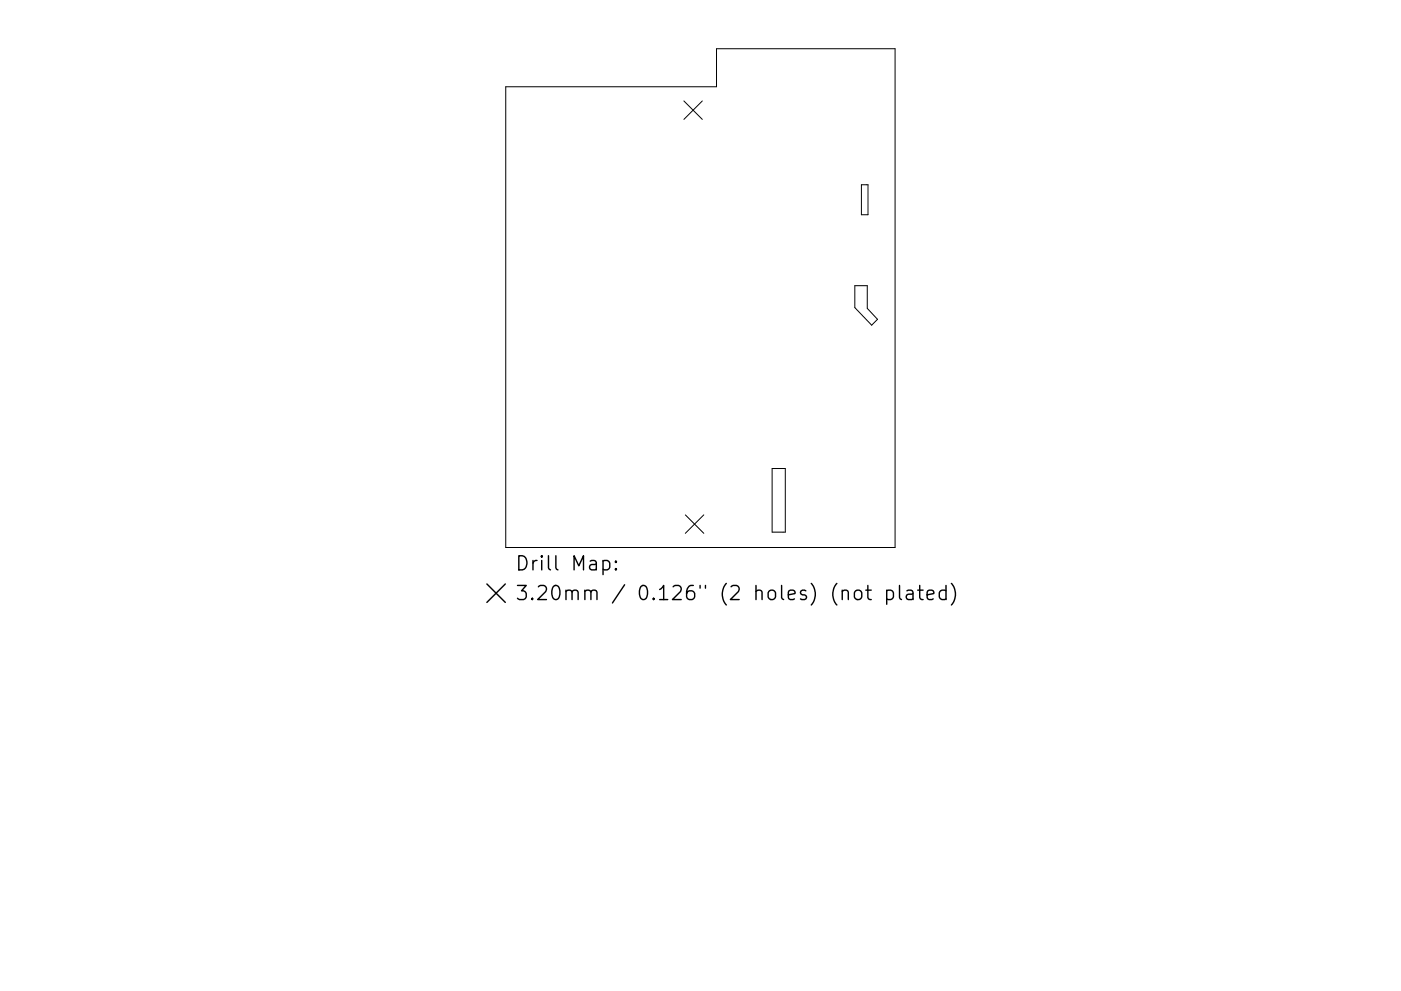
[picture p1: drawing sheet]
<svg xmlns="http://www.w3.org/2000/svg" width="297mm" height="210mm" viewBox="0 0 297 210" stroke-linecap="round" stroke-linejoin="round" font-family="sans-serif">
<defs><g id="words">
<g font-size="4.2">
<text x="109.1" y="121.1">Drill Map:</text>
<text x="109.1" y="127.4">3.20mm / 0.126&quot; (2 holes) (not plated)</text>
</g>
</g></defs>
<path d="M107.2 18.4h44.7v-8.1h37.9v105.9h-82.6zM145 21.4l3.9 3.9M148.9 21.4l-3.9 3.9M182.6 39.2h1.4v6.4h-1.4zM181.2 60.6h2.7v4.8l2.2 2.4-1.3 1.2-3.6-3.7zM163.7 99.4h2.8v13.5h-2.8zM145.3 109.2l3.9 4M149.2 109.2l-3.9 4" fill="none" stroke="#000" stroke-width=".21"/>
<g fill="none" stroke="#000" stroke-width=".3">
<path d="M127.9 119.1l.8-.2 .6 .6v.8l-.3 .5-.3 .1-.8-.1M130.6 119.1l.1 .1-.1 .1-.2-.1 .2-.1v.2M103.2 123.9l3.9 3.9M107.1 123.9l-3.9 3.9M130.6 120.6l.1 .2-.1 .1-.2-.1 .2-.2v.3M181.3 125.5a.81 .81 0 0 1 .8-.3 .81 .81 0 0 1 .6 .6v.8a.81 .81 0 0 1-.8 .6 .81 .81 0 0 1-.8-.6v-.8zM183.6 125.2h1.1M184 124.2v2.6l.1 .3 .6 .1M188 125.4l.9-.2 .5 .6v.8l-.3 .5-.2 .1-.9-.1M188 125.2v3M190.7 124.2v2.6l.4 .4M192.3 125.4l.3-.2 .8 .2 .2 .2v1.6"/>
<path d="M193.6 125.9l-1 .2a.59 .59 0 0 0-.5 .5 .59 .59 0 0 0 .5 .6l1-.1M194.6 125.2h1.1M195 124.2v2.6l.1 .3 .6 .1M196.6 126.2l1.4-.3-.1-.5-.9-.2-.4 .4v1.2l.1 .3 .3 .1 .9-.1M200.6 125.4l-.9-.2-.6 .6v.8l.3 .5 .3 .1 .9-.1M200.6 124.2v3M201.7 123.8a3.4 3.4 0 0 1 0 4.6"/>
</g>
<use href="#words"/>
</svg>
